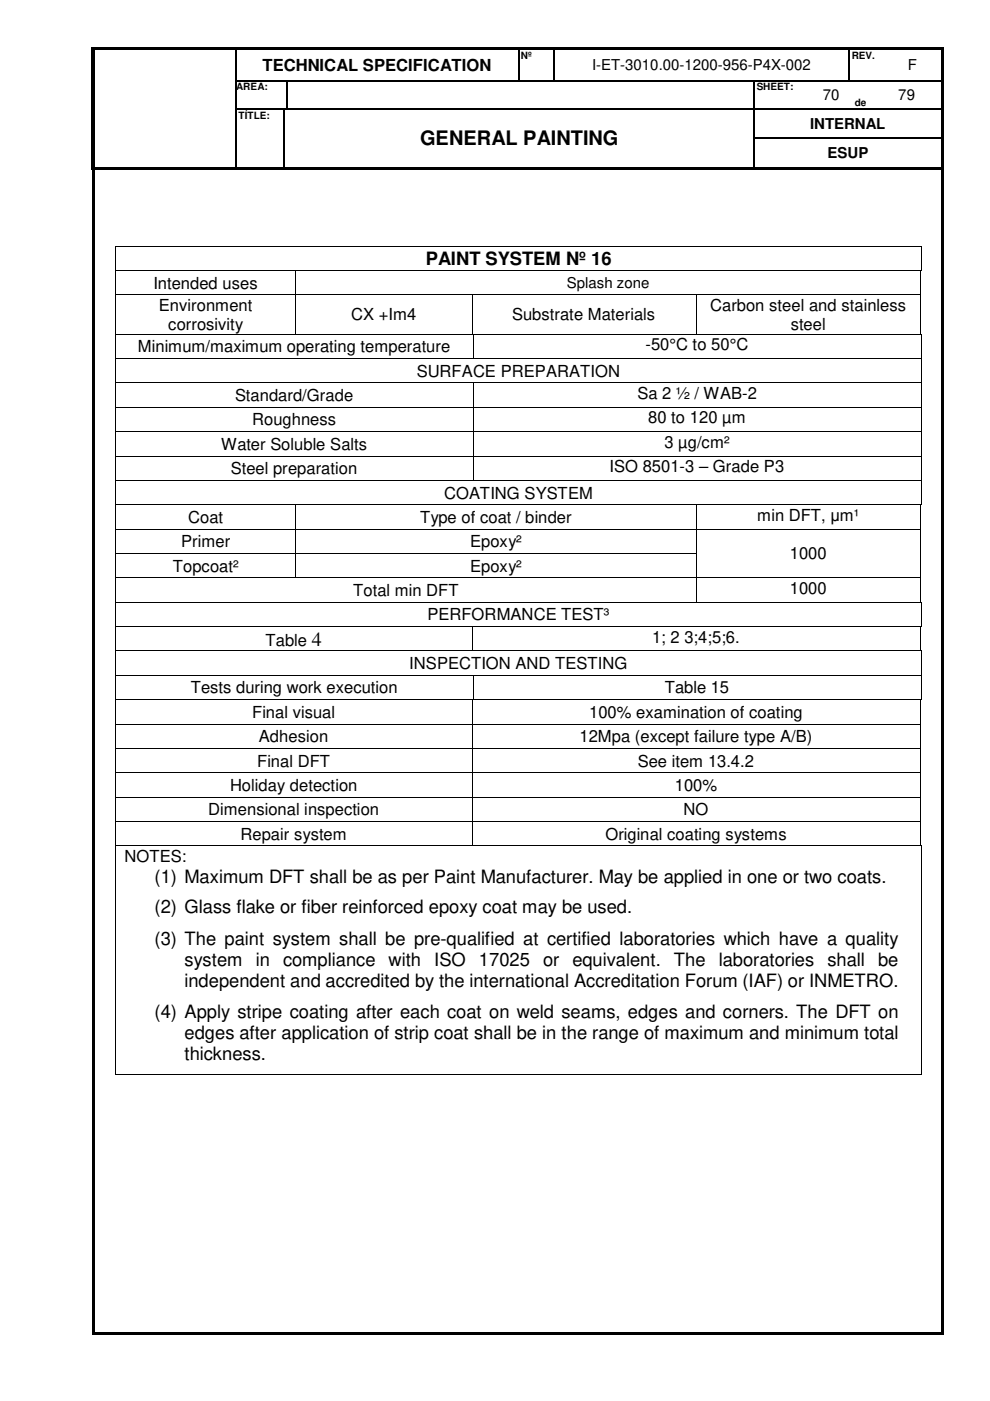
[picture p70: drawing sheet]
<svg xmlns="http://www.w3.org/2000/svg" width="210mm" height="297mm" viewBox="0 0 210 297" stroke-linecap="round" stroke-linejoin="round" font-family="sans-serif">
<defs><g id="words">
<g font-size="4.2">
<text x="89.1" y="30.8">GENERAL PAINTING</text>
<text x="66.1" y="136.9">4</text>
</g>
<g font-size="3.9">
<text x="90.3" y="56.1">PAINT SYSTEM Nº 16</text>
<text x="32.8" y="187.1">(1) Maximum DFT shall be as per Paint Manufacturer. May be applied in one or two coats.</text>
<text x="32.8" y="193.7">(2) Glass flake or fiber reinforced epoxy coat may be used.</text>
<text x="32.8" y="200.3">(3) The paint system shall be pre-qualified at certified laboratories which have a quality</text>
<text x="39.1" y="204.7">system</text>
<text x="39.1" y="209.2">independent and accredited by the international Accreditation Forum (IAF) or INMETRO.</text>
<text x="54.2" y="204.7">in</text>
<text x="60" y="204.7">compliance</text>
<text x="82.4" y="204.7">with</text>
<text x="92.1" y="204.7">ISO</text>
<text x="101.6" y="204.7">17025</text>
<text x="115.1" y="204.7">or</text>
<text x="121.4" y="204.7">equivalent.</text>
<text x="142.9" y="204.7">The</text>
<text x="152.4" y="204.7">laboratories</text>
<text x="175.4" y="204.7">shall</text>
<text x="186.2" y="204.7">be</text>
<text x="32.8" y="215.8">(4) Apply stripe coating after each coat on weld seams, edges and corners. The DFT on</text>
<text x="39.1" y="220.2">edges after application of strip coat shall be in the range of maximum and minimum total</text>
<text x="39.1" y="224.7">thickness.</text>
</g>
<g font-size="3.5">
<text x="55.6" y="15">TECHNICAL SPECIFICATION</text>
<text x="32.5" y="61.2">Intended uses</text>
<text x="33.7" y="65.9">Environment</text>
<text x="150.6" y="65.9">Carbon steel and stainless</text>
<text x="35.7" y="70">corrosivity</text>
<text x="74.5" y="67.9">CX +Im4</text>
<text x="108.6" y="67.9">Substrate Materials</text>
<text x="167.6" y="70">steel</text>
<text x="29.3" y="74.7">Minimum/maximum operating temperature</text>
<text x="136.9" y="74.2">-50°C to 50°C</text>
<text x="88.3" y="79.8">SURFACE PREPARATION</text>
<text x="49.8" y="85">Standard/Grade</text>
<text x="135.2" y="84.5">Sa 2 ½ / WAB-2</text>
<text x="137.5" y="89.7">80 to 120 µm</text>
<text x="46.9" y="95.4">Water Soluble Salts</text>
<text x="53.5" y="90.2">Roughness</text>
<text x="140.9" y="94.9">3 µg/cm²</text>
<text x="48.9" y="100.5">Steel preparation</text>
<text x="129.2" y="100.1">ISO 8501-3 – Grade P3</text>
<text x="94.1" y="105.7">COATING SYSTEM</text>
<text x="39.9" y="110.9">Coat</text>
<text x="89.1" y="110.9">Type of coat / binder</text>
<text x="160.6" y="110.4">min DFT, µm¹</text>
<text x="38.4" y="116">Primer</text>
<text x="99.7" y="116">Epoxy²</text>
<text x="167.5" y="118.6">1000</text>
<text x="36.7" y="121.2">Topcoat²</text>
<text x="99.7" y="121.2">Epoxy²</text>
<text x="167.5" y="125.9">1000</text>
<text x="74.9" y="126.4">Total min DFT</text>
<text x="90.6" y="131.5">PERFORMANCE TEST³</text>
<text x="56.3" y="136.9">Table</text>
<text x="138.3" y="136.2">1; 2 3;4;5;6.</text>
<text x="86.8" y="141.9">INSPECTION AND TESTING</text>
<text x="40.4" y="147">Tests during work execution</text>
<text x="140.9" y="147">Table 15</text>
<text x="53.5" y="152.2">Final visual</text>
<text x="124.9" y="152.2">100% examination of coating</text>
<text x="54.9" y="157.4">Adhesion</text>
<text x="122.9" y="157.4">12Mpa (except failure type A/B)</text>
<text x="48.8" y="167.7">Holiday detection</text>
<text x="54.5" y="162.6">Final DFT</text>
<text x="135.2" y="162.6">See item 13.4.2</text>
<text x="143.1" y="167.7">100%</text>
<text x="44.2" y="172.9">Dimensional inspection</text>
<text x="144.9" y="172.9">NO</text>
<text x="51" y="178.1">Repair system</text>
<text x="128.4" y="178.1">Original coating systems</text>
<text x="26.4" y="182.8">NOTES:</text>
</g>
<g font-size="3.2">
<text x="125.5" y="14.9">I-ET-3010.00-1200-956-P4X-002</text>
<text x="192.5" y="14.9">F</text>
<text x="174.5" y="21.3">70</text>
<text x="190.5" y="21.3">79</text>
<text x="171.7" y="27.3">INTERNAL</text>
<text x="175.5" y="33.5">ESUP</text>
<text x="120.2" y="61.1">Splash zone</text>
</g>
<g font-size="2.1">
<text x="110.4" y="12.4">Nº</text>
<text x="180.6" y="12.4">REV.</text>
<text x="50.1" y="19.2">AREA:</text>
<text x="160.4" y="19.2">SHEET:</text>
<text x="181.2" y="22.4">de</text>
<text x="50.6" y="25.1">TÍTLE:</text>
</g>
</g></defs>
<g fill="#000">
<path d="M19.4 10.5h.8zM19.4 10h.8v.5h-.8zM19.4 10.5h.8v6.5h-.8zM19.4 17h.8v.3h-.8zM20.2 10h29.6v.5h-29.6zM49.8 10.5h.3zM49.8 10h.5v.5h-.5zM49.8 17h.3v.3h-.3zM50.3 10h59.5v.5h-59.5zM60.6 17h.2v.3h-.2zM109.8 10.5h.3zM109.8 10h.5v.5h-.5z"/>
<path d="M109.8 17h.3v.3h-.3zM110.3 10h7v.5h-7zM117.3 10.5h.3zM117.3 10h.5v.5h-.5zM117.3 17h.3v.3h-.3zM117.8 10h62v.5h-62zM159.8 17h.3v.3h-.3zM172.5 17h.2v.3h-.2zM179.8 10.5h.3zM179.8 10h.5v.5h-.5zM179.8 17h.3v.3h-.3zM180.1 17h.2v.3h-.2z"/>
<path d="M180.3 10h7.2v.5h-7.2zM185 17h.3v.3h-.3zM187.5 10h.5v.5h-.5zM187.5 17h.2v.3h-.2zM188 10h11.5v.5h-11.5zM199.5 10h.5v.5h-.5zM199.5 10.5h.5v6.5h-.5zM199.5 17h.5v.3h-.5zM19.4 17.3h.8v5.7h-.8zM19.4 23h.8v.2h-.8zM19.4 23.2h.8v6h-.8zM19.4 29.2h.8v.3h-.8z"/>
<path d="M19.4 29.5h.8v5.9h-.8zM19.4 35.4h.8v.5h-.8zM19.5 35.9l.5 .1zM20.2 35.4h.5v.5h-.5zM20.7 35.4h29.1v.5h-29.1zM49.8 23h.3v.2h-.3zM49.8 29.2h.3v.3h-.3zM49.8 35.4h.5v.5h-.5zM50.3 35.4h9.8v.5h-9.8zM60.1 23h.3v.2h-.3zM60.1 29.2h.4v.3h-.4zM60.1 35.4h.5v.5h-.5z"/>
<path d="M60.4 23h.2v.2h-.2zM60.6 23h.2v.2h-.2zM60.6 35.4h99.2v.5h-99.2zM159.8 23h.3v.2h-.3zM159.8 29.2h.3v.3h-.3zM159.8 35.4h.5v.5h-.5zM160.3 35.4h39.2v.5h-39.2zM172.5 23h.2v.2h-.2zM180 23h.2v.2h-.2zM185 23h.3v.2h-.3zM199.5 17.3h.5v5.7h-.5zM199.5 23h.5v.2h-.5z"/>
<path d="M199.5 23.2h.5v6h-.5zM199.5 29.2h.5v.3h-.5zM199.5 29.5h.5v5.9h-.5zM199.5 35.4h.5v.6h-.5zM24.4 52.1h.2v.2h-.2zM24.4 57.3h.2v.1h-.2zM62.7 57.3h.1v.1h-.1zM195.1 57.3h.1v.1h-.1zM195.2 57.3h.2v.1h-.2zM195.3 52.1h.2v.2h-.2zM195.3 57.3h.2v.1h-.2zM24.4 62.4h.2v.2h-.2z"/>
<path d="M24.4 70.7h.2v.2h-.2zM24.4 75.9h.2v.2h-.2zM62.7 62.4h.1v.2h-.1zM62.7 70.7h.1v.2h-.1zM100 62.4h.2v.2h-.2zM100 70.7h.2v.2h-.2zM100.2 70.7v.2zM100.2 70.7h.2v.2h-.2zM100.2 75.9h.2v.2h-.2zM147.5 62.4h.2v.2h-.2zM147.5 70.7h.2v.2h-.2zM195.1 62.4h.1v.2h-.1z"/>
<path d="M195.1 70.7h.1v.2h-.1zM195.2 70.7h.2v.2h-.2zM195.3 70.7h.2v.2h-.2zM195.3 75.9h.2v.2h-.2zM24.4 81.1h.2v.1h-.2zM24.4 86.2h.2v.2h-.2zM24.4 91.4h.2v.2h-.2zM24.4 96.6h.2v.2h-.2zM100.2 81.1h.2v.1h-.2zM100.2 86.2h.2v.2h-.2zM100.2 91.4h.2v.2h-.2zM100.2 96.6h.2v.2h-.2z"/>
<path d="M195.3 81.1h.2v.1h-.2zM195.3 86.2h.2v.2h-.2zM195.3 91.4h.2v.2h-.2zM195.3 96.6h.2v.2h-.2zM24.4 101.8h.2v.1h-.2zM24.4 106.9h.2v.2h-.2zM24.4 112.1h.2v.2h-.2zM24.4 117.3h.2v.1h-.2zM62.7 106.9h.1v.2h-.1zM62.7 112.1h.1v.2h-.1zM62.7 117.3h.1v.1h-.1zM100.2 101.8h.2v.1h-.2z"/>
<path d="M147.5 106.9h.2v.2h-.2zM147.5 112.1h.2v.2h-.2zM147.5 117.3h.2v.1h-.2zM195.1 106.9h.1v.2h-.1zM195.1 112.1h.1v.2h-.1zM195.1 117.3h.1v.1h-.1zM195.2 106.9h.2v.2h-.2zM195.3 101.8h.2v.1h-.2zM195.3 106.9h.2v.2h-.2zM24.4 122.4h.2v.2h-.2zM24.4 127.6h.2v.2h-.2zM24.4 132.8h.2v.1h-.2z"/>
<path d="M24.4 137.9h.2v.2h-.2zM62.7 122.4h.1v.2h-.1zM100 132.8h.2v.1h-.2zM100 137.9h.2v.2h-.2zM147.5 122.4h.2v.2h-.2zM147.5 127.6h.2v.2h-.2zM195.1 122.4h.1v.2h-.1zM195.1 127.6h.1v.2h-.1zM195.1 132.8h.1v.1h-.1zM195.1 137.9h.1v.2h-.1zM195.2 127.6h.2v.2h-.2zM195.2 132.8h.2v.1h-.2z"/>
<path d="M195.2 137.9h.2v.2h-.2zM195.3 127.6h.2v.2h-.2zM195.3 132.8h.2v.1h-.2zM195.3 137.9h.2v.2h-.2zM24.4 143.1h.2v.2h-.2zM24.4 148.3h.2v.1h-.2zM24.4 153.5h.2v.1h-.2zM24.4 158.6h.2v.2h-.2zM100 148.3h.2v.1h-.2zM100 153.5h.2v.1h-.2zM100 158.6h.2v.2h-.2zM100.2 148.3v.1z"/>
<path d="M100.2 143.1h.2v.2h-.2zM100.2 148.3h.2v.1h-.2zM195.1 148.3h.1v.1h-.1zM195.1 153.5h.1v.1h-.1zM195.1 158.6h.1v.2h-.1zM195.2 148.3h.2v.1h-.2zM195.3 143.1h.2v.2h-.2zM195.3 148.3h.2v.1h-.2zM24.4 163.8h.2v.2h-.2zM24.4 169h.2v.1h-.2zM24.4 174.1h.2v.2h-.2zM24.4 179.3h.2v.2h-.2z"/>
<path d="M100 163.8h.2v.2h-.2zM100 169h.2v.1h-.2zM100 174.1h.2v.2h-.2zM100 179.3h.2v.2h-.2zM195.1 163.8h.1v.2h-.1zM195.1 169h.1v.1h-.1zM195.1 174.1h.1v.2h-.1zM195.1 179.3h.1v.2h-.1zM195.2 179.3h.2v.2h-.2zM195.3 179.3h.2v.2h-.2zM24.4 227.7h.2v.1h-.2zM195.3 227.7h.2v.1h-.2z"/>
<path d="M19.5 36h.5v246.5h-.5zM19.5 282.5h.5v.5h-.5zM20 282.5h179.5v.5h-179.5zM199.5 36h.5v246.5h-.5zM199.5 282.5h.5v.5h-.5z"/>
</g>
<path d="M50 10.5v6.5M50 17.3v5.7M60.7 17.3v5.7M117.5 10.5v6.5M50 23.2v6M50 29.5v5.9M60.3 23.2v6M60.3 29.5v5.9" fill="none" stroke="#000" stroke-width=".34"/>
<g fill="none" stroke="#000" stroke-width=".25">
<path d="M50.1 17.1h10.5M60.8 17.1h49M109.9 10.5v6.5M110.1 17.1h7.2M117.6 17.1h42.2M159.9 17.3v5.7M160.1 17.1h12.4M172.7 17.1h7.1M180 10.5v6.5M180.3 17.1h4.7M185.3 17.1h2.2M187.7 17.1h11.8"/>
<path d="M50.1 23.1h10M60.8 23.1h99M159.9 23.2v6M159.9 29.5v5.9M160.1 23.1h12.4M160.1 29.3h39.4M172.7 23.1h7.3M180.2 23.1h4.8M185.3 23.1h14.2"/>
</g>
<g fill="none" stroke="#000" stroke-width=".21">
<path d="M24.5 52.3v5M24.5 57.4v5M24.6 52.2h170.7M24.6 57.4h38.1M62.7 57.4v5M62.8 57.4h132.3M195.2 57.4v5M195.4 52.3v5M24.5 62.6v8.1M24.5 70.9v5M24.5 76.1v5M24.6 62.5h38.1"/>
<path d="M24.6 70.8h38.1M24.6 76h75.6M62.7 62.6v8.1M62.8 62.5h37.2M62.8 70.8h37.2M100.1 62.6v8.1M100.2 62.5h47.3M100.3 70.9v5M100.4 70.8h47.1M100.4 76h94.9M147.6 62.6v8.1M147.7 62.5h47.4"/>
<path d="M147.7 70.8h47.4M195.2 62.6v8.1M195.4 70.9v5M195.4 76.1v5M24.5 81.2v5M24.5 86.4v5M24.5 91.6v5M24.5 96.8v5M24.6 81.2h75.6M24.6 86.3h75.6M24.6 91.5h75.6M24.6 96.7h75.6"/>
<path d="M100.3 81.2v5M100.3 86.4v5M100.3 91.6v5M100.3 96.8v5M100.4 81.2h94.9M100.4 86.3h94.9M100.4 91.5h94.9M100.4 96.7h94.9M195.4 81.2v5M195.4 86.4v5M195.4 91.6v5M195.4 96.8v5"/>
<path d="M24.5 101.9v5M24.5 107.1v5M24.5 112.3v5M24.5 117.4v5M24.6 101.9h75.6M24.6 107h38.1M24.6 112.2h38.1M24.6 117.3h38.1M62.7 107.1v5M62.7 112.3v5M62.7 117.4v5M62.8 107h84.7"/>
<path d="M62.8 112.2h84.7M62.8 117.3h84.7M100.4 101.9h94.9M147.6 107.1v5M147.6 112.3v5M147.6 117.4v5M147.7 107h47.4M147.7 112.2h47.4M195.2 107.1v5M195.2 112.3v5M195.2 117.4v5M195.4 101.9v5"/>
<path d="M24.5 122.6v5M24.5 127.8v5M24.5 132.9v5M24.5 138.1v5M24.6 122.5h38.1M24.6 127.7h122.9M24.6 132.8h75.4M24.6 138h75.4M62.8 122.5h84.7M100.1 132.9v5M100.2 132.8h94.9M100.2 138h94.9"/>
<path d="M147.6 122.6v5M147.7 122.5h47.4M147.7 127.7h47.4M195.2 122.6v5M195.2 132.9v5M195.4 127.8v5M195.4 138.1v5M24.5 143.3v5M24.5 148.4v5.1M24.5 153.6v5M24.5 158.8v5M24.6 143.2h75.6"/>
<path d="M24.6 148.3h75.4M24.6 153.5h75.4M24.6 158.7h75.4M100.1 148.4v5.1M100.1 153.6v5M100.1 158.8v5M100.2 153.5h94.9M100.2 158.7h94.9M100.3 143.3v5M100.4 143.2h94.9M100.4 148.3h94.7M195.2 148.4v5.1"/>
<path d="M195.2 153.6v5M195.2 158.8v5M195.4 143.3v5M24.5 164v5M24.5 169.1v5M24.5 174.3v5M24.5 179.5v48.2M24.6 163.9h75.4M24.6 169h75.4M24.6 174.2h75.4M24.6 179.4h75.4M100.1 164v5"/>
<path d="M100.1 169.1v5M100.1 174.3v5M100.2 163.9h94.9M100.2 169h94.9M100.2 174.2h94.9M100.2 179.4h94.9M195.2 164v5M195.2 169.1v5M195.2 174.3v5M195.4 179.5v48.2M24.6 227.8h170.7"/>
</g>
<use href="#words"/>
</svg>
